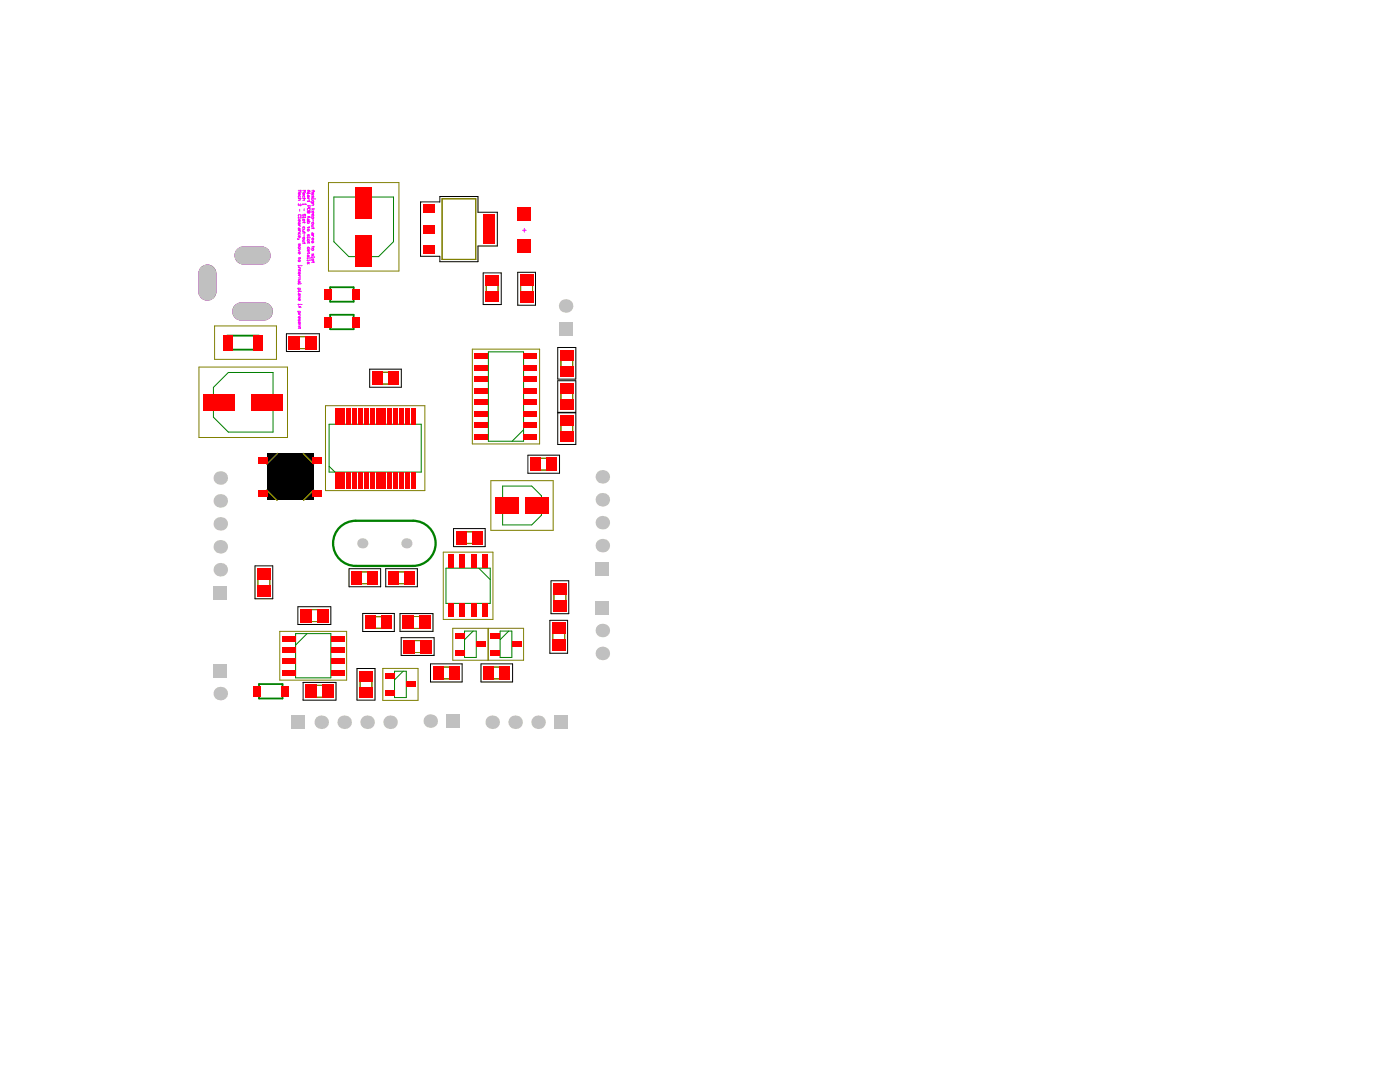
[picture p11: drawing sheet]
<svg xmlns="http://www.w3.org/2000/svg" width="279mm" height="216mm" viewBox="0 0 279 216" stroke-linecap="round" stroke-linejoin="round" font-family="sans-serif">
<path d="M65.6 36.4h14v17.7h-14zM39.7 73.2h17.7v14.1h-17.7zM42.8 65h12.4v6.7h-12.4zM94.3 69.7h13.4v18.9h-13.4zM65 81h19.8v16.9h-19.8zM98 95.9h12.4v9.9h-12.4zM88.5 110.2h9.9v13.4h-9.9zM55.8 126h13.4v9.7h-13.4zM76.4 133.4h7v6.4h-7zM90.4 125.4h7v6.3h-7zM97.5 125.4h7v6.3h-7z" fill="none" stroke="#808000" stroke-width=".2"/>
<path d="M53.4 90.5h9.2v9.3h-9.2z" fill="#000"/>
<g fill="none" stroke="#000" stroke-width=".2">
<path d="M83.9 40.3h3.9v-1.1h7.6v3.1h3.9v6.8h-3.9v3.1h-7.6v-1.1h-3.9zM96.4 54.5h3.6v6.3h-3.6zM103.3 54.3h3.6v6.6h-3.6zM57.2 66.6h6.5v3.5h-6.5zM73.8 73.7h6.3v3.6h-6.3zM111.3 69.3h3.6v6.3h-3.6zM111.3 76h3.6v6.3h-3.6zM105.4 90.8h6.3v3.6h-6.3zM111.3 82.4h3.6v6.3h-3.6zM50.9 112.9h3.5v6.6h-3.5zM69.7 113.5h6.3v3.6h-6.3zM77 113.5h6.3v3.6h-6.3z"/>
<path d="M90.5 105.5h6.3v3.6h-6.3zM110 115.9h3.5v6.6h-3.5zM59.5 121.1h6.5v3.5h-6.5zM60.5 136.2h6.6v3.5h-6.6zM71.2 133.4h3.6v6.3h-3.6zM72.4 122.4h6.3v3.6h-6.3zM79.8 122.4h6.6v3.6h-6.6zM80.1 127.2h6.5v3.6h-6.5zM85.9 132.5h6.3v3.6h-6.3zM96 132.5h6.3v3.6h-6.3zM109.7 123.8h3.6v6.5h-3.6z"/>
</g>
<g fill="none" stroke="#008000" stroke-width=".2">
<path d="M66.6 39.3h11.9v8.9l-2.9 3h-6l-3-3zM42.6 77.3l3-3h8.9v11.9h-8.9l-3-3zM97.5 70.2h7v17.8h-7zM65.7 84.6h18.4v9.6h-18.4zM65.7 93l1.2 1.2M100.3 97h5.8l2 1.9v3.9l-2 1.9h-5.8zM104.5 85.8l-2.3 2.2M89 113.4h8.8v7h-8.8zM95.5 113.4l2.3 2.3M59 126.4h7v8.9h-7zM61.3 126.4l-2.3 2.3M78.7 133.9h2.4v5.3h-2.4z"/>
<path d="M80.5 133.9l-1.8 1.8M92.7 125.9h2.4v5.3h-2.4zM94.4 125.9l-1.7 1.7M99.8 125.9h2.3v5.3h-2.3zM101.5 125.9l-1.7 1.7"/>
</g>
<path d="M65.9 57.3h4.7v2.9h-4.7zM45.3 67h6.4v2.8h-6.4zM65.9 62.8h4.7v2.9h-4.7zM51.7 136.5h4.7v2.9h-4.7z" fill="none" stroke="#008000" stroke-width=".36"/>
<path d="M67.5 105.5a4.5 4.5 0 0 1 3.5-1.6h11.4a4.5 4.5 0 0 1 4.5 4.5 4.5 4.5 0 0 1-4.5 4.5h-11.4a4.5 4.5 0 0 1-4.1-2.6 4.5 4.5 0 0 1 .6-4.8z" fill="none" stroke="#008000" stroke-width=".46"/>
<g fill="#808000">
<path d="M60.8 121.5h1.3v2.6h-1.3z"/>
<path d="M63.4 121.5h1.3v2.6h-1.3z"/>
<path d="M71 114.1h.9v2.4h-.9z"/>
<path d="M73.7 114.1h.9v2.4h-.9z"/>
<path d="M78.3 114.1h.9v2.4h-.9z"/>
<path d="M81 114.1h.9v2.4h-.9z"/>
<path d="M91.9 106.1h.9v2.3h-.9z"/>
<path d="M94.6 106.1h.9v2.3h-.9z"/>
<path d="M103.8 55.6h2.6v1.4h-2.6z"/>
<path d="M106.7 91.5h.9v2.3h-.9z"/>
<path d="M110.2 125.1h2.6v1.3h-2.6z"/>
<path d="M110.4 117.2h2.6v1.3h-2.6z"/>
<path d="M64.4 136.6h1.4v2.6h-1.4z"/>
<path d="M73.7 123h.9v2.4h-.9z"/>
<path d="M75.1 74.3h.9v2.3h-.9z"/>
<path d="M77.8 74.3h.9v2.3h-.9z"/>
<path d="M81.4 127.7h1.3v2.6h-1.3z"/>
<path d="M81.1 122.9h1.4v2.6h-1.4z"/>
<path d="M90 133.1h.9v2.3h-.9z"/>
<path d="M97.3 133.1h.9v2.3h-.9z"/>
<path d="M100 133.1h1v2.3h-1z"/>
<path d="M103.8 58.3h2.6v1.3h-2.6z"/>
<path d="M110.2 127.7h2.6v1.3h-2.6z"/>
<path d="M110.4 119.8h2.6v1.3h-2.6z"/>
<path d="M61.1 67.1h1.3v2.6h-1.3z"/>
<path d="M51.4 114.2h2.6v1.4h-2.6z"/>
<path d="M71.9 137.4h2.3v1h-2.3z"/>
<path d="M97.1 58.5h2.3v.9h-2.3z"/>
<path d="M97.1 55.8h2.3v.9h-2.3z"/>
<path d="M109.4 91.5h.9v2.3h-.9z"/>
<path d="M111.9 86.4h2.4v.9h-2.4z"/>
<path d="M111.9 77.3h2.4v.9h-2.4z"/>
<path d="M111.9 73.4h2.4v.9h-2.4z"/>
<path d="M111.9 70.7h2.4v.9h-2.4z"/>
<path d="M51.4 116.8h2.6v1.4h-2.6z"/>
<path d="M61.8 136.6h1.4v2.6h-1.4z"/>
<path d="M71.9 134.7h2.3v.9h-2.3z"/>
<path d="M87.3 133.1h.9v2.3h-.9z"/>
<path d="M84 127.7h1.3v2.6h-1.3z"/>
<path d="M83.7 122.9h1.4v2.6h-1.4z"/>
<path d="M76.4 123h.9v2.4h-.9z"/>
<path d="M111.9 83.7h2.4v.9h-2.4z"/>
<path d="M111.9 80h2.4v.9h-2.4z"/>
<path d="M58.5 67.1h1.3v2.6h-1.3z"/>
</g>
<g fill="none" stroke="#808000" stroke-width=".2">
<path d="M103.9 57v1.3M106.3 56.9v1.4M59.8 67.2h1.3M59.8 69.6h1.3M51.5 115.5v1.4M53.9 115.5v1.3M110.5 118.5v1.4M112.9 118.5v1.3M62.1 121.6h1.3M62.1 124h1.3M63.1 136.7h1.4M63.1 139.1h1.4"/>
<path d="M82.4 125.4h1.4M82.4 123h1.4M82.7 127.8h1.3M82.7 130.2h1.3M110.3 126.4v1.4M112.7 126.4v1.3"/>
</g>
<g fill="none" stroke="#808000" stroke-width=".23">
<path d="M88.2 39.7h6.7v12.1h-6.7zM97.1 55.8h2.3v3.6h-2.3zM75.1 74.3h3.6v2.3h-3.6zM111.9 70.7h2.4v3.6h-2.4zM111.9 77.3h2.4v3.6h-2.4zM53.2 97.8l2.1 2M55.4 90.5l-2.2 2.1M60.5 90.5l2.1 2.1M62.6 97.8l-2 2M106.7 91.5h3.6v2.3h-3.6zM111.9 83.7h2.4v3.6h-2.4zM71 114.1h3.6v2.4h-3.6z"/>
<path d="M78.3 114.1h3.6v2.4h-3.6zM91.9 106.1h3.6v2.3h-3.6zM71.9 134.7h2.3v3.6h-2.3zM73.7 123h3.6v2.4h-3.6zM87.3 133.1h3.6v2.3h-3.6zM97.3 133.1h3.6v2.3h-3.6z"/>
</g>
<path d="M41.4 54.6v3.6M48.6 51h3.6M48.1 62.2h4.6" fill="none" stroke="#800080" stroke-width="3.6"/>
<g fill="none" stroke="#f0f" stroke-width=".2">
<path d="M59.5 38h.6l-.2 .2 .2 .1h-.6M59.5 39.4l.1-.3 .3 .1v.2M59.5 39.6h.6M59.7 38.5v.4l.2-.1-.1-.3h-.2l-.1 .3M59.8 39.6l.1 .3-.4 .1M60.4 38h.6l-.2 .2 .2 .1h-.6M60.4 39.4l.1-.3 .3 .1v.2M60.4 39.6h.6M60.6 38.5v.4l.2-.1-.1-.3-.3 .1v.2M60.7 39.6l.1 .3-.4 .1M61.3 38h.4l.2 .2-.2 .1h-.4M61.3 38.5v.2"/>
<path d="M61.3 39.5h.4M61.5 39v.3l.2-.1-.1-.2h-.2l-.1 .2M61.5 39.5l.2 .3M61.6 38v.3M61.9 38.5l-.6 .1M62.2 38h.4l.2 .2-.2 .1h-.4M62.2 39.1l.1 .3 .2-.3 .1 .3M62.2 38.5v.3h.2l.1-.3 .1 .4M62.2 39.6v.2M62.5 38v.3M62.6 39.6l-.4 .1M62.8 39.7h.1"/>
<path d="M59.4 47.6l.1 .2M59.4 57.5h.5v.3l-.3 .1-.1-.4M59.5 47.7l.1 .1zM59.5 46h.4v.3l-.4 .1M59.5 46.9l.1-.4 .3 .1v.3M59.5 43.4v.2M59.5 51.9h.3l.1 .2-.3 .1zM59.5 52.9v.2M59.5 56.5v.2M59.5 58.1v.1M59.5 48.7h.4l-.1 .2M59.5 53.4h.4l-.1 .3h-.3"/>
<path d="M59.5 55.5h.4v.2l-.4 .1M59.5 59.1h.4v.2l-.4 .1M59.5 44.9h.4M59.5 48.9h.3M59.5 54.9h.4M59.6 49.2l.3 .1-.1 .3-.3-.1zM59.6 43.2v-.4h.4v.4M59.7 43.8v.4l.2-.1-.1-.3-.3 .1v.2M59.7 44.9l.2 .3M59.7 47.1v.3l.2-.1-.1-.2h-.2l-.1 .2M59.7 50.3v.4l.2-.1-.1-.3h-.2l-.1 .3M59.7 54.4v.3l.2-.1-.1-.2-.3 .1v.1"/>
<path d="M59.7 59.6v.4l.2-.1-.1-.3h-.2l-.1 .3M59.7 54.9l.2 .3M59.8 41.8v.3M59.8 48.9v.2h-.3M59.9 44.5l-.1 .2h-.3v-.2h.2v.2M59.9 45.5l-.1 .3h-.3v-.3h.2v.3M59.9 56.1l-.1 .3h-.3v-.3h.2v.3M59.9 58.6l-.1 .3h-.3v-.3h.2v.3M59.9 51.4v.2M59.9 52.9l-.4 .1M59.9 53.9v.2M59.9 49.8l-.4 .2 .4 .1"/>
<path d="M60 40.7v.3l-.5-.3v.3M60 51.5l-.5 .1M60 54l-.5 .1M60.1 53h.1M60.1 43.4l-.6 .1M60.1 56.5l-.6 .1M60.1 58.1l-.6 .1M60.4 40.7v.2M60.4 43.3v.2M60.4 43.8l.3-.1 .1 .3-.3 .1zM60.4 45.6l.1-.3 .3 .1v.2M60.4 47.4l.3-.1 .1 .3-.3 .1z"/>
<path d="M60.4 40.8h.6M60.5 42.8v.3l.3-.3h.2l-.1 .3M60.7 41.7v.3M60.7 46.8v.4M60.8 45.8l-.4 .1v.3h.4M60.8 47.9l-.4 .1v.2h.4M60.8 44.3v.2M60.8 46.4v.1M60.8 48.4v.2M60.9 40.7l.1 .1M60.9 44.4l-.5 .1M60.9 46.4l-.5 .1"/>
<path d="M60.9 48.5l-.5 .1M61 40.8h.1M61 43.3l-.6 .1M61.3 41h.6v.3l-.3 .1-.1-.4M61.3 42.1h.6v.3l-.5 .1zM61.3 46.8l.1 .4 .1-.3h.2v.3M61.3 45.8l.3-.1 .1 .3-.3 .1zM61.3 47.3v.2M61.3 47.9l.3-.1 .1 .3-.3 .1zM61.3 51.4v.2M61.3 51.9v.1M61.3 52.3l.1 .4 .1-.3h.2v.3"/>
<path d="M61.3 43.3l.6 .1M61.4 41.9v-.3h.4v.3M61.5 49.9v.3l.2-.1-.1-.2-.3 .1v.1M61.6 42.1h.1M61.6 42.1v.3M61.6 43.2v.2M61.7 43.7l-.1 .3h-.3v-.3h.2v.3M61.7 44.2l-.1 .4-.3-.1v-.3h.6M61.7 49.7l-.1-.4-.3 .1v.3h.6M61.7 51l-.1 .2h-.3v-.2h.2v.2M61.7 40.1v.1M61.7 45.3v.2"/>
<path d="M61.7 48.3v.2M61.7 50.4v.2M61.7 51.4l-.4 .1M61.8 40.1l-.5 .1M61.8 45.4l-.5 .1M61.8 48.4l-.5 .1M61.8 50.5l-.5 .1M61.9 51.5h.1M61.9 47.3l-.6 .1M61.9 51.9h-.6M62.1 43.3h.5v.3l-.3 .1-.1-.4M62.1 40.2l.1 .2h.4v-.3h-.3l-.1 .3"/>
<path d="M62.2 44.5l.3-.1 .1 .2-.3 .1zM62.2 49.7l.3-.1 .1 .3-.3 .1zM62.2 51.8l.3-.1 .1 .2-.3 .1zM62.2 50.7v.3h.2l.1-.3 .1 .3M62.2 51.2v.2M62.2 40.6h.4v.3l-.4 .1M62.2 41.7h.6M62.2 41.9l.2-.2 .2 .2M62.2 47h.4M62.4 42.8v.3l.2-.1-.1-.2h-.3v.2M62.4 47l.2 .3M62.4 47.5v.4l.2-.1-.1-.3-.3 .1v.2"/>
<path d="M62.4 42.2v.4l.2-.1-.1-.3-.3 .1v.2M62.5 43.8v.4M62.6 44.9l-.4 .1v.3h.4M62.6 46.5l-.1 .3h-.3v-.3h.2v.3M62.6 48.2l-.1 .2h-.3v-.2h.2v.2M62.6 45.5v.1M62.6 49.1v.2M62.6 52.2v.2M62.7 45.5l-.5 .1M62.7 49.2l-.5 .1M62.7 52.3l-.5 .1M62.8 51.2l-.6 .1"/>
<path d="M104.3 45.9h.7M104.6 45.6v.7M59.4 62.1h.5v.3l-.3 .1-.1-.4M59.5 60.7v.2M59.5 63.7l.1 .4 .2-.4 .1 .4M59.5 64.8h.4v.3l-.4 .1M59.5 61.2l.6 .1M59.5 62.7h.4M59.7 63.2v.4l.2-.1-.1-.3-.3 .1v.2M59.7 64.3v.3l.2-.1-.1-.2h-.2l-.1 .2M59.7 62.7l.2 .2M59.8 61.1v.2"/>
<path d="M59.9 60.7l-.4 .1M59.9 65.4v.1M60 65.5h-.5M60.1 60.8h.1"/>
</g>
<path d="M41.4 54.6v3.6M48.6 51h3.6M48.1 62.2h4.6" fill="none" stroke="#f0f" stroke-width="1.8"/>
<g fill="#c0c0c0">
<circle cx="64.1" cy="144.1" r="1.35"/>
<circle cx="73.3" cy="144.1" r="1.35"/>
<circle cx="68.7" cy="144.1" r="1.35"/>
<circle cx="77.9" cy="144.1" r="1.35"/>
<circle cx="98.2" cy="144.1" r="1.35"/>
<circle cx="102.8" cy="144.1" r="1.35"/>
<circle cx="107.4" cy="144.1" r="1.35"/>
<circle cx="44" cy="138.4" r="1.35"/>
<circle cx="44" cy="113.7" r="1.35"/>
<circle cx="44" cy="109.1" r="1.35"/>
<circle cx="44" cy="104.5" r="1.35"/>
<circle cx="44" cy="100" r="1.35"/>
<circle cx="41.4" cy="58.2" r="1.35"/>
<circle cx="41.4" cy="54.6" r="1.35"/>
</g>
<g fill="#c0c0c0">
<path d="M110.6 142.8h2.7v2.7h-2.7z" fill-rule="evenodd"/>
<path d="M42.6 132.5h2.7v2.7h-2.7z" fill-rule="evenodd"/>
<path d="M42.6 116.9h2.7v2.7h-2.7z" fill-rule="evenodd"/>
</g>
<path d="M48.1 62.2h4.6" fill="none" stroke="#c0c0c0" stroke-width="3.6"/>
<g fill="#c0c0c0">
<circle cx="52.7" cy="62.2" r="1.35"/>
<circle cx="48.1" cy="62.2" r="1.35"/>
<circle cx="48.6" cy="51" r="1.35"/>
<circle cx="52.2" cy="51" r="1.35"/>
<circle cx="72.3" cy="108.4" r="1.02"/>
<circle cx="85.9" cy="143.9" r="1.35"/>
<circle cx="81.1" cy="108.4" r="1.02"/>
<circle cx="112.9" cy="61" r="1.35"/>
<circle cx="44" cy="95.4" r="1.35"/>
</g>
<path d="M111.5 64.3h2.7v2.7h-2.7z" fill-rule="evenodd" fill="#c0c0c0"/>
<path d="M41.4 54.6v3.6M48.6 51h3.6" fill="none" stroke="#c0c0c0" stroke-width="3.6"/>
<g fill="#c0c0c0">
<path d="M58.2 142.8h2.7v2.7h-2.7z" fill-rule="evenodd"/>
<path d="M89.1 142.5h2.7v2.7h-2.7z" fill-rule="evenodd"/>
<path d="M118.9 119.9h2.7v2.7h-2.7z" fill-rule="evenodd"/>
<path d="M118.9 112.1h2.7v2.7h-2.7z" fill-rule="evenodd"/>
</g>
<g fill="#c0c0c0">
<circle cx="120.2" cy="125.8" r="1.35"/>
<circle cx="120.2" cy="104.3" r="1.35"/>
<circle cx="120.2" cy="130.4" r="1.35"/>
<circle cx="120.2" cy="99.7" r="1.35"/>
<circle cx="120.2" cy="108.9" r="1.35"/>
<circle cx="120.2" cy="95.1" r="1.35"/>
</g>
<g fill="#f00">
<path d="M70.2 114h2v2.6h-2z" fill-rule="evenodd"/>
<path d="M70.2 63.2h1.5v2.1h-1.5z" fill-rule="evenodd"/>
<path d="M77.5 114h2.1v2.6h-2.1z" fill-rule="evenodd"/>
<path d="M81.2 136h1.8v1.1h-1.8z" fill-rule="evenodd"/>
<path d="M103.3 47.7h2.7v2.8h-2.7z" fill-rule="evenodd"/>
<path d="M56 136.9h1.6v2.1h-1.6z" fill-rule="evenodd"/>
<path d="M59.9 121.5h2.3v2.7h-2.3z" fill-rule="evenodd"/>
<path d="M63.3 121.5h2.3v2.7h-2.3z" fill-rule="evenodd"/>
<path d="M70.2 57.7h1.5v2.1h-1.5z" fill-rule="evenodd"/>
<path d="M74.3 74.2h2v2.6h-2z" fill-rule="evenodd"/>
<path d="M77.5 74.2h2.1v2.6h-2.1z" fill-rule="evenodd"/>
<path d="M89.4 120.4h1.2v2.7h-1.2z" fill-rule="evenodd"/>
<path d="M94 120.4h1.2v2.7h-1.2z" fill-rule="evenodd"/>
<path d="M96.5 133h2.1v2.6h-2.1z" fill-rule="evenodd"/>
<path d="M96.3 120.4h1.1v2.7h-1.1z" fill-rule="evenodd"/>
<path d="M96.4 42.8h2.4v5.8h-2.4z" fill-rule="evenodd"/>
<path d="M99.7 133h2.1v2.6h-2.1z" fill-rule="evenodd"/>
<path d="M103.3 41.4h2.7v2.7h-2.7z" fill-rule="evenodd"/>
<path d="M110.4 119.7h2.7v2.4h-2.7z" fill-rule="evenodd"/>
<path d="M110.4 116.3h2.7v2.3h-2.7z" fill-rule="evenodd"/>
<path d="M44.6 66.8h1.8v3.1h-1.8z" fill-rule="evenodd"/>
<path d="M66.9 81.4h.8v3.2h-.8z" fill-rule="evenodd"/>
<path d="M68 81.4h.8v3.2h-.8z" fill-rule="evenodd"/>
<path d="M68 94.2h.8v3.2h-.8z" fill-rule="evenodd"/>
<path d="M66.9 94.2h.8v3.2h-.8z" fill-rule="evenodd"/>
<path d="M70.4 81.4h.8v3.2h-.8z" fill-rule="evenodd"/>
<path d="M71.5 81.4h.8v3.2h-.8z" fill-rule="evenodd"/>
<path d="M71.5 94.2h.8v3.2h-.8z" fill-rule="evenodd"/>
<path d="M70.4 94.2h.8v3.2h-.8z" fill-rule="evenodd"/>
<path d="M73.9 81.4h.8v3.2h-.8z" fill-rule="evenodd"/>
<path d="M75.1 81.4h.8v3.3h-.8z" fill-rule="evenodd"/>
<path d="M75.1 94.2h.8v3.2h-.8z" fill-rule="evenodd"/>
<path d="M73.9 94.2h.8v3.2h-.8z" fill-rule="evenodd"/>
<path d="M77.4 81.4h.8v3.3h-.8z" fill-rule="evenodd"/>
<path d="M78.6 81.4h.8v3.3h-.8z" fill-rule="evenodd"/>
<path d="M79.7 81.4h.9v3.3h-.9z" fill-rule="evenodd"/>
<path d="M79.7 94.2h.9v3.2h-.9z" fill-rule="evenodd"/>
<path d="M78.6 94.2h.8v3.2h-.8z" fill-rule="evenodd"/>
<path d="M77.4 94.2h.8v3.2h-.8z" fill-rule="evenodd"/>
<path d="M82.1 81.4h.8v3.2h-.8z" fill-rule="evenodd"/>
<path d="M82.1 94.2h.8v3.2h-.8z" fill-rule="evenodd"/>
<path d="M89.4 110.6h1.2v2.8h-1.2z" fill-rule="evenodd"/>
<path d="M94 110.6h1.2v2.8h-1.2z" fill-rule="evenodd"/>
<path d="M96.3 110.6h1.1v2.8h-1.1z" fill-rule="evenodd"/>
<path d="M56.3 133.7h2.7v1.2h-2.7z" fill-rule="evenodd"/>
<path d="M56.3 129.1h2.7v1.2h-2.7z" fill-rule="evenodd"/>
<path d="M66 133.7h2.7v1.2h-2.7z" fill-rule="evenodd"/>
<path d="M66 129.1h2.7v1.2h-2.7z" fill-rule="evenodd"/>
<path d="M64.7 63.2h1.6v2.1h-1.6z" fill-rule="evenodd"/>
<path d="M80.7 114h2.1v2.6h-2.1z" fill-rule="evenodd"/>
<path d="M84.4 49h2.3v1.7h-2.3z" fill-rule="evenodd"/>
<path d="M84.4 44.9h2.3v1.7h-2.3z" fill-rule="evenodd"/>
<path d="M84.4 40.8h2.3v1.6h-2.3z" fill-rule="evenodd"/>
<path d="M97.9 129.7h1.8v1.1h-1.8z" fill-rule="evenodd"/>
<path d="M90.8 129.7h1.8v1.1h-1.8z" fill-rule="evenodd"/>
<path d="M97.9 126.3h1.8v1.1h-1.8z" fill-rule="evenodd"/>
<path d="M90.8 126.3h1.8v1.1h-1.8z" fill-rule="evenodd"/>
<path d="M94.7 84.3h2.8v1.1h-2.8z" fill-rule="evenodd"/>
<path d="M94.7 82h2.8v1.1h-2.8z" fill-rule="evenodd"/>
<path d="M94.7 77.4h2.8v1.2h-2.8z" fill-rule="evenodd"/>
<path d="M94.7 75.1h2.8v1.2h-2.8z" fill-rule="evenodd"/>
<path d="M94.7 70.5h2.8v1.2h-2.8z" fill-rule="evenodd"/>
<path d="M96.9 55h2.6v2h-2.6z" fill-rule="evenodd"/>
<path d="M111.8 69.8h2.6v2.1h-2.6z" fill-rule="evenodd"/>
<path d="M50.5 136.9h1.6v2.1h-1.6z" fill-rule="evenodd"/>
<path d="M56.3 131.4h2.7v1.2h-2.7z" fill-rule="evenodd"/>
<path d="M56.3 126.8h2.7v1.2h-2.7z" fill-rule="evenodd"/>
<path d="M51.3 116.7h2.7v2.4h-2.7z" fill-rule="evenodd"/>
<path d="M51.3 113.3h2.7v2.4h-2.7z" fill-rule="evenodd"/>
<path d="M51.6 97.8h1.8v1.3h-1.8z" fill-rule="evenodd"/>
<path d="M51.6 91.2h1.8v1.2h-1.8z" fill-rule="evenodd"/>
<path d="M60.9 136.6h2.3v2.7h-2.3z" fill-rule="evenodd"/>
<path d="M64.3 136.6h2.4v2.7h-2.4z" fill-rule="evenodd"/>
<path d="M66 126.8h2.7v1.2h-2.7z" fill-rule="evenodd"/>
<path d="M66 131.4h2.7v1.2h-2.7z" fill-rule="evenodd"/>
<path d="M71.7 137.1h2.6v2.1h-2.6z" fill-rule="evenodd"/>
<path d="M71.7 133.9h2.6v2.1h-2.6z" fill-rule="evenodd"/>
<path d="M72.9 122.9h2.1v2.6h-2.1z" fill-rule="evenodd"/>
<path d="M62.4 97.8h1.8v1.3h-1.8z" fill-rule="evenodd"/>
<path d="M62.4 91.2h1.8v1.2h-1.8z" fill-rule="evenodd"/>
<path d="M64.7 57.7h1.6v2.1h-1.6z" fill-rule="evenodd"/>
<path d="M86.4 133h2.1v2.6h-2.1z" fill-rule="evenodd"/>
<path d="M80.5 127.7h2.3v2.7h-2.3z" fill-rule="evenodd"/>
<path d="M83.9 127.7h2.3v2.7h-2.3z" fill-rule="evenodd"/>
<path d="M76.8 137.7h1.8v1.1h-1.8z" fill-rule="evenodd"/>
<path d="M76.8 134.3h1.8v1.1h-1.8z" fill-rule="evenodd"/>
<path d="M83.7 122.9h2.3v2.7h-2.3z" fill-rule="evenodd"/>
<path d="M80.2 122.9h2.4v2.7h-2.4z" fill-rule="evenodd"/>
<path d="M76.1 122.9h2.1v2.6h-2.1z" fill-rule="evenodd"/>
<path d="M102.2 128h1.8v1.1h-1.8z" fill-rule="evenodd"/>
<path d="M95.1 128h1.8v1.1h-1.8z" fill-rule="evenodd"/>
<path d="M91.7 120.4h1.2v2.7h-1.2z" fill-rule="evenodd"/>
<path d="M98.9 99.2h4.7v3.3h-4.7z" fill-rule="evenodd"/>
<path d="M91 106h2.1v2.6h-2.1z" fill-rule="evenodd"/>
<path d="M94.3 106h2v2.6h-2z" fill-rule="evenodd"/>
<path d="M94.7 86.6h2.8v1.1h-2.8z" fill-rule="evenodd"/>
<path d="M94.7 79.7h2.8v1.2h-2.8z" fill-rule="evenodd"/>
<path d="M94.7 72.8h2.8v1.2h-2.8z" fill-rule="evenodd"/>
<path d="M96.9 58.2h2.6v2.1h-2.6z" fill-rule="evenodd"/>
<path d="M110.2 127.6h2.7v2.3h-2.7z" fill-rule="evenodd"/>
<path d="M109.1 91.3h2.1v2.6h-2.1z" fill-rule="evenodd"/>
<path d="M105.9 91.3h2v2.6h-2z" fill-rule="evenodd"/>
<path d="M111.8 82.9h2.6v2h-2.6z" fill-rule="evenodd"/>
<path d="M111.8 86.1h2.6v2.1h-2.6z" fill-rule="evenodd"/>
<path d="M111.8 76.5h2.6v2h-2.6z" fill-rule="evenodd"/>
<path d="M111.8 79.7h2.6v2.1h-2.6z" fill-rule="evenodd"/>
<path d="M111.8 73.1h2.6v2h-2.6z" fill-rule="evenodd"/>
<path d="M50.2 78.6h6.3v3.3h-6.3z" fill-rule="evenodd"/>
<path d="M57.6 67h2.3v2.7h-2.3z" fill-rule="evenodd"/>
<path d="M50.6 66.8h1.8v3.1h-1.8z" fill-rule="evenodd"/>
<path d="M69.2 81.4h.8v3.2h-.8z" fill-rule="evenodd"/>
<path d="M72.7 81.4h.8v3.2h-.8z" fill-rule="evenodd"/>
<path d="M72.7 94.2h.8v3.2h-.8z" fill-rule="evenodd"/>
<path d="M69.2 94.2h.8v3.2h-.8z" fill-rule="evenodd"/>
<path d="M61 67h2.3v2.7h-2.3z" fill-rule="evenodd"/>
<path d="M70.9 37.3h3.4v6.3h-3.4z" fill-rule="evenodd"/>
<path d="M70.9 46.9h3.4v6.3h-3.4z" fill-rule="evenodd"/>
<path d="M76.2 81.4h.8v3.3h-.8z" fill-rule="evenodd"/>
<path d="M80.9 81.4h.8v3.2h-.8z" fill-rule="evenodd"/>
<path d="M80.9 94.2h.8v3.2h-.8z" fill-rule="evenodd"/>
<path d="M76.2 94.2h.8v3.2h-.8z" fill-rule="evenodd"/>
<path d="M91.7 110.6h1.2v2.8h-1.2z" fill-rule="evenodd"/>
<path d="M110.2 124.2h2.7v2.3h-2.7z" fill-rule="evenodd"/>
<path d="M73.4 114h2.1v2.6h-2.1z" fill-rule="evenodd"/>
<path d="M104.5 84.3h2.7v1.1h-2.7z" fill-rule="evenodd"/>
<path d="M104.5 82h2.7v1.1h-2.7z" fill-rule="evenodd"/>
<path d="M104.5 77.4h2.7v1.2h-2.7z" fill-rule="evenodd"/>
<path d="M104.5 75.1h2.7v1.2h-2.7z" fill-rule="evenodd"/>
<path d="M104.5 70.5h2.7v1.2h-2.7z" fill-rule="evenodd"/>
<path d="M89.7 133h2v2.6h-2z" fill-rule="evenodd"/>
<path d="M104.8 99.2h4.7v3.3h-4.7z" fill-rule="evenodd"/>
<path d="M104.5 86.6h2.7v1.1h-2.7z" fill-rule="evenodd"/>
<path d="M104.5 72.8h2.7v1.2h-2.7z" fill-rule="evenodd"/>
<path d="M104.5 79.7h2.7v1.2h-2.7z" fill-rule="evenodd"/>
<path d="M103.7 54.7h2.8v2.4h-2.8z" fill-rule="evenodd"/>
<path d="M103.7 58.2h2.8v2.3h-2.8z" fill-rule="evenodd"/>
<path d="M40.6 78.6h6.3v3.3h-6.3z" fill-rule="evenodd"/>
</g>
</svg>
